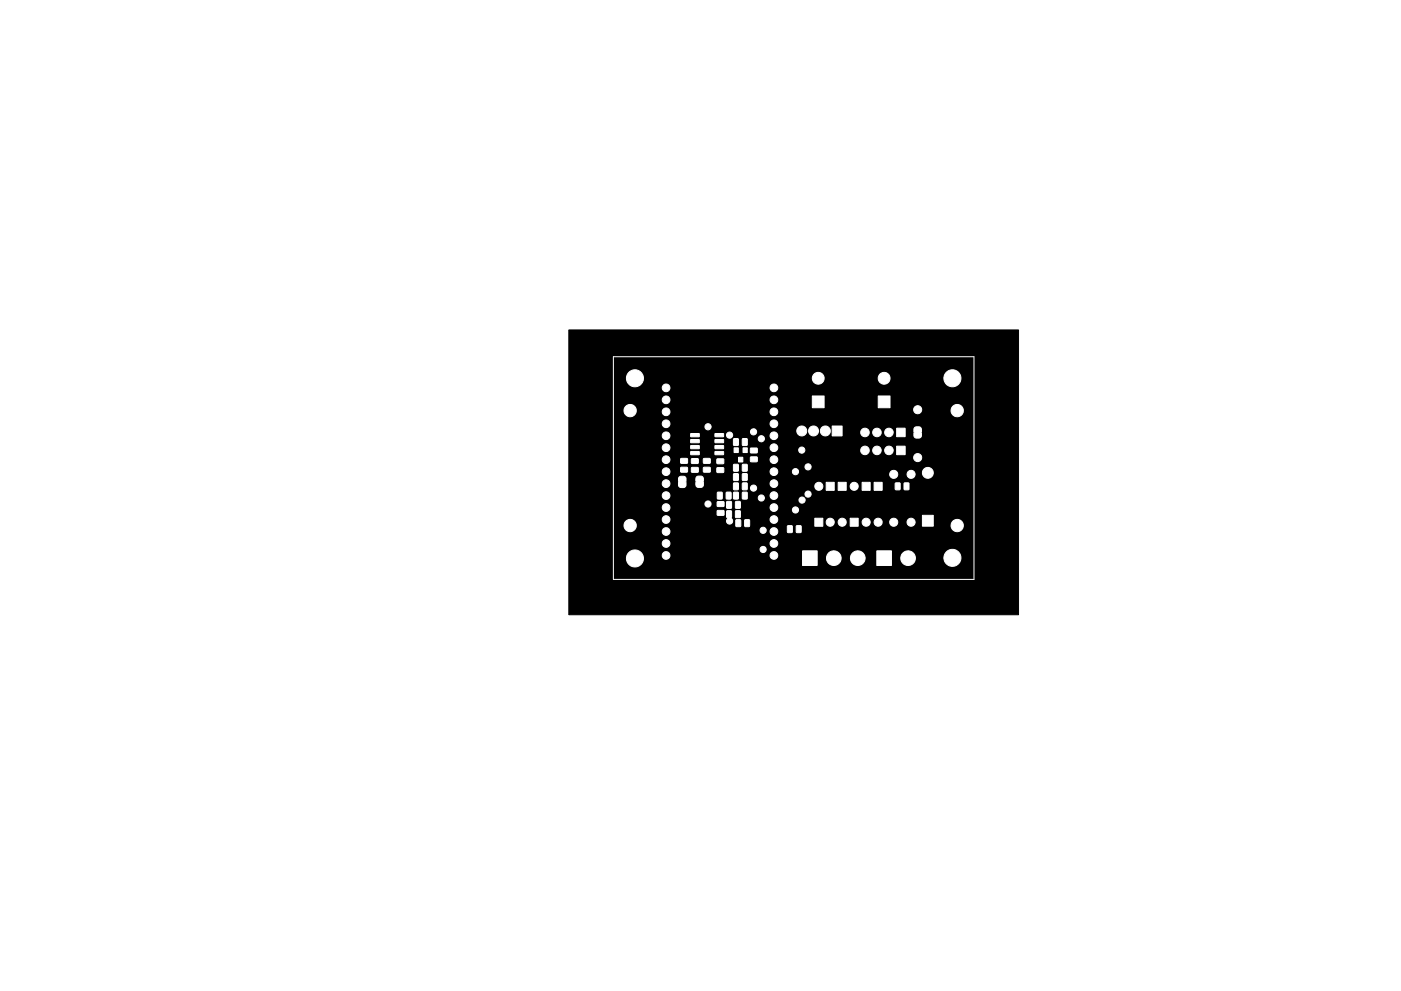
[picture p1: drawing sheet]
<svg xmlns="http://www.w3.org/2000/svg" width="297mm" height="210mm" viewBox="0 0 297 210" stroke-linecap="round" stroke-linejoin="round" font-family="sans-serif">
<path d="M120.6 70h95.3v60.4h-95.3z" fill="#000" stroke="#000" stroke-width=".21"/>
<path d="M130 75.7h76.5v47.2h-76.5z" fill="none" stroke="#fff" stroke-width=".21"/>
<g fill="#fff" stroke="#fff" stroke-width=".21">
<path d="M185.9 116.9h3.1v3.1h-3.1z"/>
<path d="M170.2 116.9h3.1v3.1h-3.1z"/>
<path d="M168.9 111.6h.9v1.4l-1-.1z"/>
<path d="M167 111.6h1l-.1 1.4-.9-.1z"/>
<path d="M156 110.3h1v1.4h-1z"/>
<path d="M157.9 110.3h1l-.1 1.4h-.9z"/>
<path d="M180.3 110h1.7v1.7h-1.7z"/>
<path d="M172.8 110h1.7v1.7h-1.7z"/>
<path d="M195.6 109.3h2.3v2.3h-2.3z"/>
<path d="M154.1 108.4h1v1.2l-.1 .3a.7 .7 0 0 1 .2 1 .7 .7 0 0 1-1.1 .1 .7 .7 0 0 1 .2-1.1l-.3-.2z"/>
<path d="M156 108.4h1l-.1 1.4-1-.1z"/>
<path d="M152.1 108.3h1.3l.1 1h-1.4z"/>
<path d="M154.1 106.4l1 .1-.1 1.3h-.9z"/>
<path d="M156 106.4l1 .1-.1 1.3h-1z"/>
<path d="M152.1 106.5l1.3-.1 .1 1h-1.4z"/>
<path d="M152.1 104.5h1v1.4l-1-.1z"/>
<path d="M155.6 104.5h.9v1.4l-1-.1z"/>
<path d="M157.4 104.5h1v1.4l-1-.1z"/>
<path d="M154 104.5h1l-.1 1.4-.9-.1z"/>
<path d="M185.3 102.3h1.7v1.7h-1.7z"/>
<path d="M177.7 102.3h1.7v1.7h-1.7z"/>
<path d="M182.8 102.3h1.7v1.7h-1.7z"/>
<path d="M175.2 102.3h1.7v1.7h-1.7z"/>
<path d="M155.6 102.5h.9v1.4l-1-.1z"/>
<path d="M157.4 102.5h1v1.4l-1-.1z"/>
<path d="M191.7 102.5h1l-.1 1.4-.9-.1z"/>
<path d="M189.8 102.5h1v1.4l-1-.1z"/>
<path d="M144 101.2l1-.2 .4 .3 .1 1.7-.3 .4h-.9l-.4-.3v-1.5z"/>
<path d="M147.7 101.1l1-.1 .4 .3v1.6l-.3 .5h-.8l-.4-.3-.1-1.6z"/>
<path d="M155.6 100.5l.9 .1v1.3h-1z"/>
<path d="M157.4 100.5l1 .1v1.3h-1z"/>
<path d="M152 99.3l1.4-.1v1h-1.3z"/>
<path d="M146.6 99.2h1.4v.9l-1.3 .1z"/>
<path d="M144.3 99.2h1.4v.9l-1.3 .1z"/>
<path d="M149.2 99.2h1.3l.1 .9-1.4 .1z"/>
<path d="M155.6 98.6h.9v1.4l-1-.1z"/>
<path d="M157.4 98.6h1v1.4l-1-.1z"/>
<path d="M152 97.4h1.4v.9l-1.3 .1z"/>
<path d="M146.6 97.3h1.4v1h-1.3z"/>
<path d="M149.2 97.3h1.3l.1 .9-1.4 .1z"/>
<path d="M144.3 97.3h1.4v.9l-1.3 .1z"/>
<path d="M156.6 97h.9v1h-.9z"/>
<path d="M159.1 97l1.4-.1v1l-1.3 .1z"/>
<path d="M151.6 95.8h1.8v.6l-1.8 .1z"/>
<path d="M146.5 95.8h1.7l.1 .6-1.8 .1z"/>
<path d="M190.1 94.7h1.8v1.8h-1.8z"/>
<path d="M159.1 95.1h1.4v.9l-1.3 .1z"/>
<path d="M155.6 95h.9v1h-.9z"/>
<path d="M157.5 95h.9v1h-.9z"/>
<path d="M146.5 94.5h1.7l.1 .6-1.8 .1z"/>
<path d="M151.6 94.5h1.8v.6l-1.8 .1z"/>
<path d="M155.6 93.1h.9v1.4l-1-.1z"/>
<path d="M157.4 93.1h1v1.4l-1-.1z"/>
<path d="M151.6 93.3h1.8v.6h-1.8z"/>
<path d="M146.5 93.3h1.7l.1 .6h-1.8z"/>
<path d="M194 90.7l.9-.1 .4 .3 .1 1.6-.3 .4h-.9l-.4-.2v-1.6z"/>
<path d="M151.6 92h1.8v.6l-1.8 .1z"/>
<path d="M146.5 92h1.7l.1 .6-1.8 .1z"/>
<path d="M190.1 90.9h1.8v1.8h-1.8z"/>
<path d="M176.4 90.4h2.1v2.1h-2.1z"/>
<path d="M172.2 84h2.5v2.5h-2.5z"/>
<path d="M186.2 84h2.5v2.5h-2.5z"/>
<circle cx="134.6" cy="118.5" r="1.81"/>
<circle cx="201.9" cy="118.4" r="1.81"/>
<circle cx="176.8" cy="118.4" r="1.56"/>
<circle cx="181.9" cy="118.4" r="1.56"/>
<circle cx="192.5" cy="118.4" r="1.56"/>
<circle cx="164.1" cy="117.9" r=".82"/>
<circle cx="141.2" cy="117.9" r=".82"/>
<circle cx="161.8" cy="116.6" r=".65"/>
<circle cx="164.1" cy="115.3" r=".82"/>
<circle cx="141.2" cy="115.3" r=".82"/>
<circle cx="141.2" cy="112.8" r=".82"/>
<circle cx="164.1" cy="112.8" r=".82"/>
<circle cx="161.8" cy="112.5" r=".65"/>
<circle cx="202.9" cy="111.5" r="1.31"/>
<circle cx="133.6" cy="111.5" r="1.31"/>
<circle cx="176" cy="110.8" r=".86"/>
<circle cx="189.5" cy="110.8" r=".86"/>
<circle cx="193.2" cy="110.8" r=".86"/>
<circle cx="178.6" cy="110.8" r=".86"/>
<circle cx="186.2" cy="110.8" r=".86"/>
<circle cx="183.6" cy="110.8" r=".86"/>
<circle cx="164.1" cy="110.2" r=".82"/>
<circle cx="141.2" cy="110.2" r=".82"/>
<circle cx="168.7" cy="108.2" r=".65"/>
<circle cx="164.1" cy="107.7" r=".82"/>
<circle cx="141.2" cy="107.7" r=".82"/>
<circle cx="150.1" cy="106.9" r=".65"/>
<circle cx="170.1" cy="106.1" r=".65"/>
<circle cx="161.4" cy="105.7" r=".65"/>
<circle cx="141.2" cy="105.2" r=".82"/>
<circle cx="164.1" cy="105.2" r=".82"/>
<circle cx="171.3" cy="104.8" r=".65"/>
<circle cx="159.8" cy="103.6" r=".65"/>
<circle cx="181.1" cy="103.2" r=".86"/>
<circle cx="173.6" cy="103.2" r=".86"/>
<circle cx="164.1" cy="102.6" r=".82"/>
<circle cx="141.2" cy="102.6" r=".82"/>
<circle cx="189.5" cy="100.6" r=".86"/>
<circle cx="193.2" cy="100.6" r=".86"/>
<circle cx="196.7" cy="100.3" r="1.15"/>
<circle cx="164.1" cy="100.1" r=".82"/>
<circle cx="141.2" cy="100.1" r=".82"/>
<circle cx="168.7" cy="100.1" r=".65"/>
<circle cx="171.3" cy="99.1" r=".65"/>
<circle cx="164.1" cy="97.5" r=".82"/>
<circle cx="141.2" cy="97.5" r=".82"/>
<circle cx="194.6" cy="97.1" r=".86"/>
<circle cx="183.4" cy="95.6" r=".9"/>
<circle cx="188.5" cy="95.6" r=".9"/>
<circle cx="185.9" cy="95.6" r=".9"/>
<circle cx="170" cy="95.5" r=".65"/>
<circle cx="141.2" cy="95" r=".82"/>
<circle cx="164.1" cy="95" r=".82"/>
<circle cx="161.4" cy="93.1" r=".65"/>
<circle cx="141.2" cy="92.5" r=".82"/>
<circle cx="164.1" cy="92.5" r=".82"/>
<circle cx="154.7" cy="92.3" r=".65"/>
<circle cx="183.4" cy="91.8" r=".9"/>
<circle cx="185.9" cy="91.8" r=".9"/>
<circle cx="188.5" cy="91.8" r=".9"/>
<circle cx="175" cy="91.4" r="1.06"/>
<circle cx="170" cy="91.4" r="1.06"/>
<circle cx="172.5" cy="91.4" r="1.06"/>
<circle cx="159.8" cy="91.6" r=".65"/>
<circle cx="150.1" cy="90.5" r=".65"/>
<circle cx="141.2" cy="89.9" r=".82"/>
<circle cx="164.1" cy="89.9" r=".82"/>
<circle cx="202.9" cy="87.1" r="1.31"/>
<circle cx="133.6" cy="87.1" r="1.31"/>
<circle cx="164.1" cy="87.4" r=".82"/>
<circle cx="141.2" cy="87.4" r=".82"/>
<circle cx="194.6" cy="86.9" r=".86"/>
<circle cx="141.2" cy="84.8" r=".82"/>
<circle cx="164.1" cy="84.8" r=".82"/>
<circle cx="164.1" cy="82.3" r=".82"/>
<circle cx="141.2" cy="82.3" r=".82"/>
<circle cx="134.6" cy="80.3" r="1.81"/>
<circle cx="201.9" cy="80.3" r="1.81"/>
<circle cx="173.5" cy="80.3" r="1.26"/>
<circle cx="187.5" cy="80.3" r="1.26"/>
</g>
</svg>
